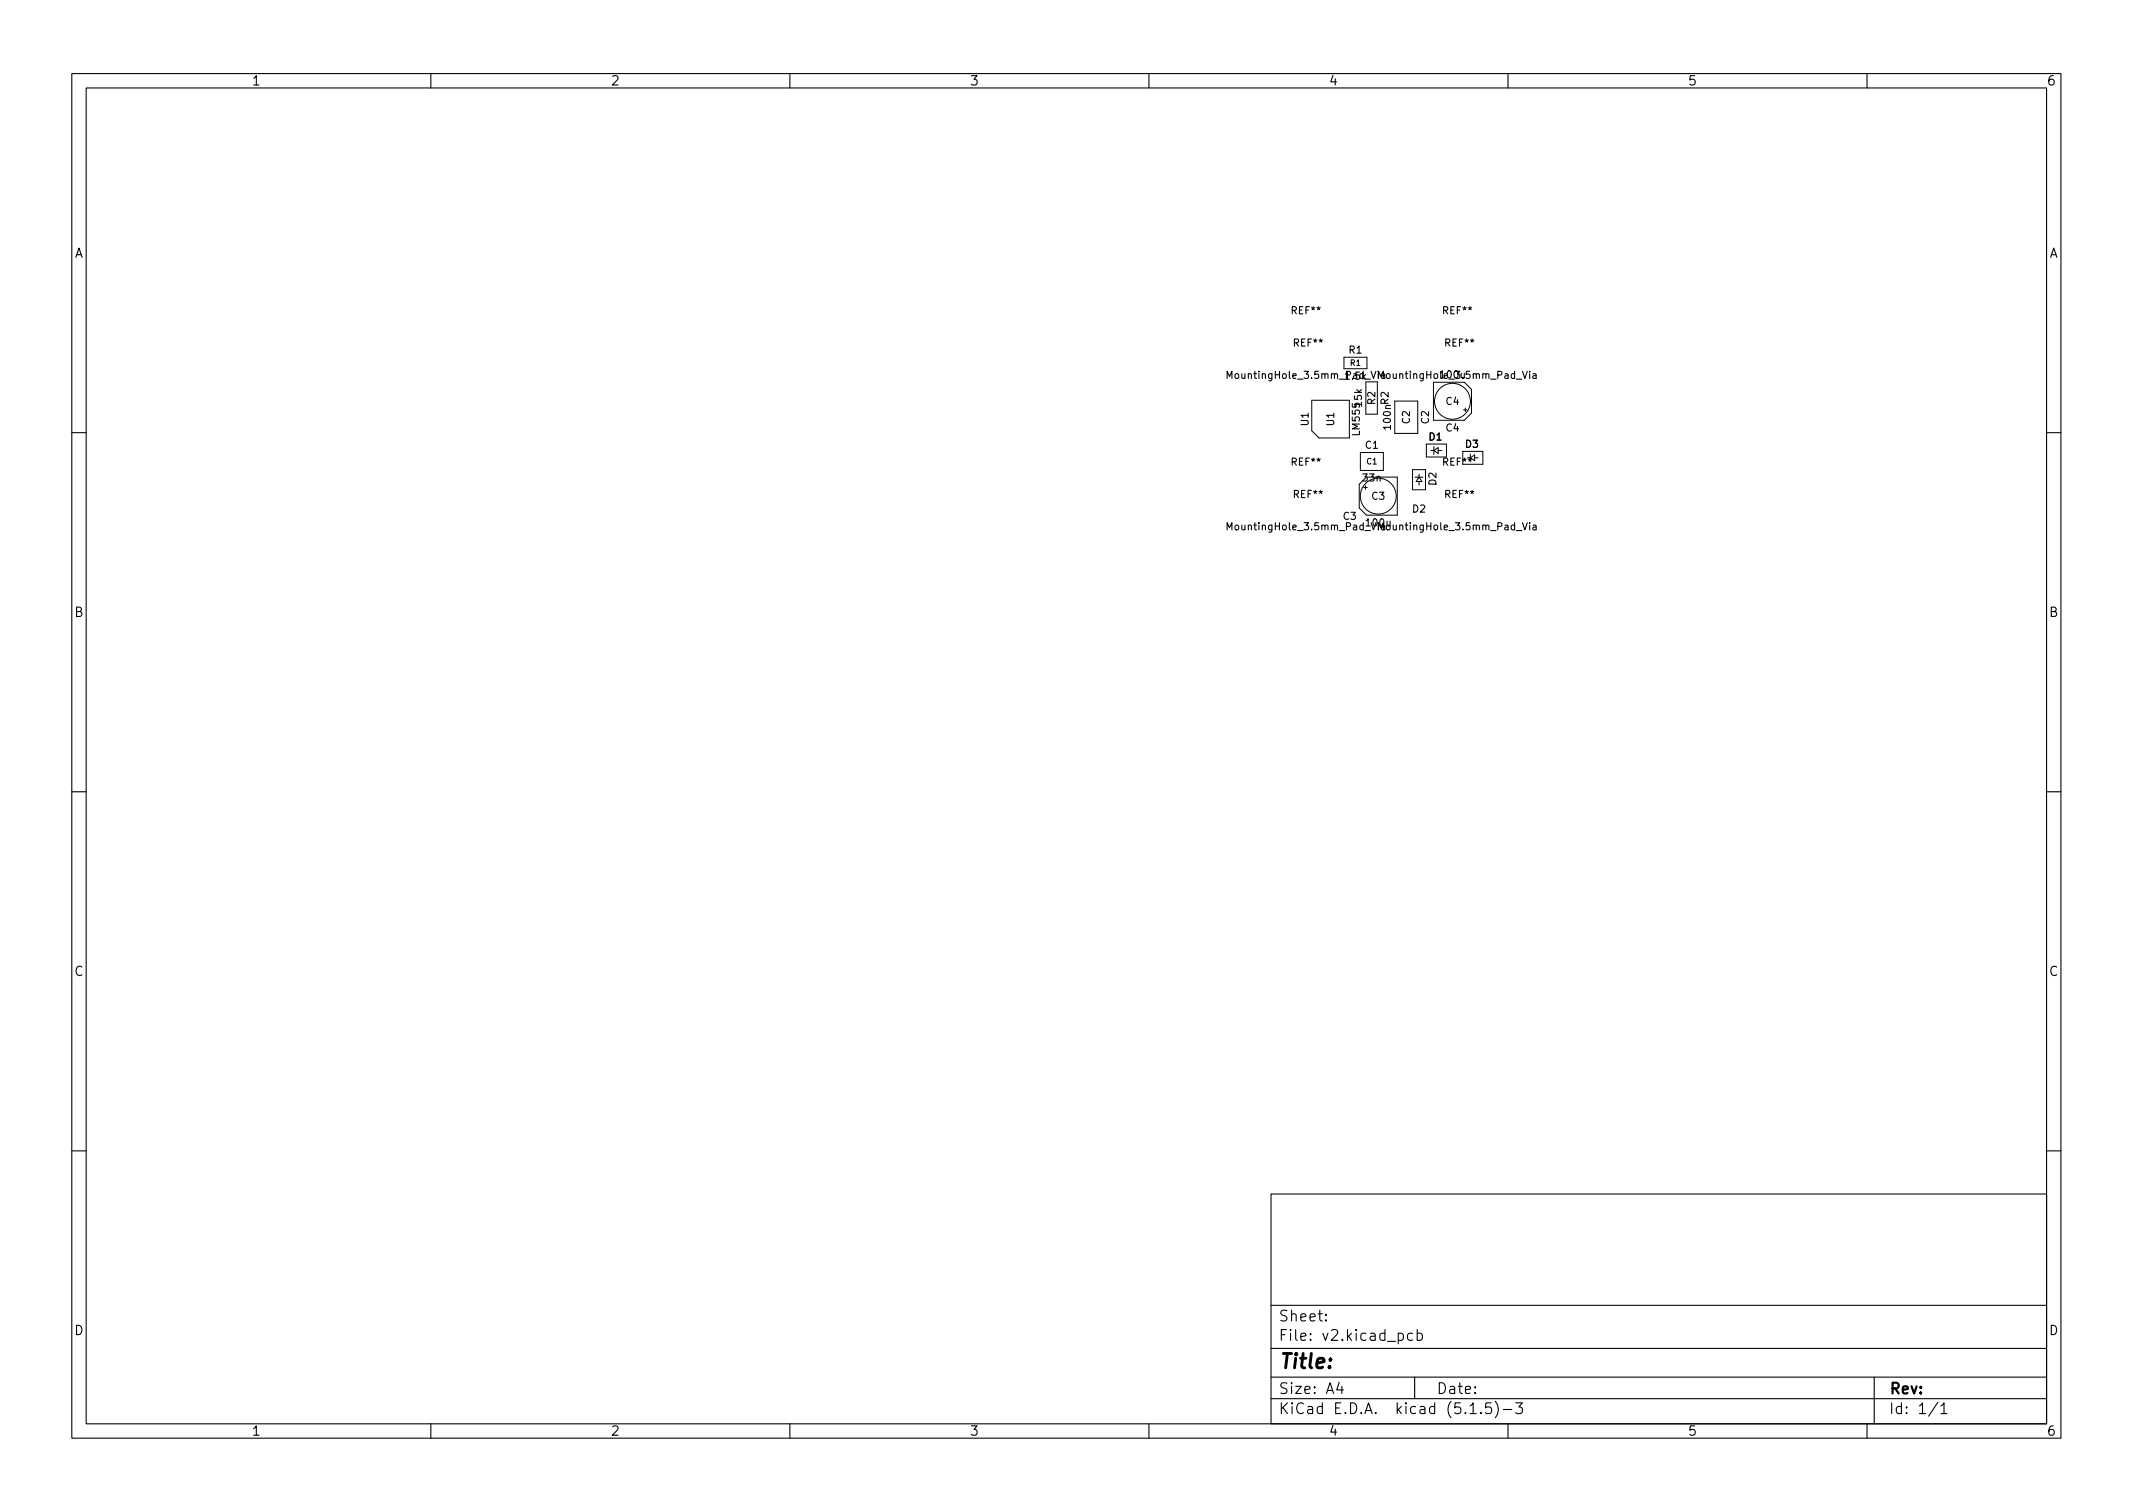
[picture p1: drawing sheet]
<svg xmlns="http://www.w3.org/2000/svg" width="297mm" height="210mm" viewBox="0 0 297 210" stroke-linecap="round" stroke-linejoin="round" font-family="sans-serif">
<defs><g id="words">
<text font-size="2.8" x="178" y="190.6">Title:</text>
<g font-size="2.1">
<text x="178" y="184">Sheet:</text>
<text x="178" y="186.7">File: v2.kicad_pcb</text>
<text x="178" y="196.9">KiCad E.D.A. kicad (5.1.5)-3</text>
<text x="178" y="194.1">Size: A4</text>
<text x="200" y="194.1">Date:</text>
<text x="263" y="194.1">Rev:</text>
<text x="263" y="196.9">Id: 1/1</text>
</g>
<g font-size="1.8">
<text x="35" y="11.9">1</text>
<text x="85" y="11.9">2</text>
<text x="135" y="11.9">3</text>
<text x="185" y="11.9">4</text>
<text x="235" y="11.9">5</text>
<text x="285" y="11.9">6</text>
<text x="10.3" y="35.9">A</text>
<text x="285.3" y="35.9">A</text>
<text x="10.3" y="85.9">B</text>
<text x="285.3" y="85.9">B</text>
<text x="10.3" y="135.9">C</text>
<text x="285.3" y="135.9">C</text>
<text x="10.3" y="185.9">D</text>
<text x="285.3" y="185.9">D</text>
<text x="35" y="199.9">1</text>
<text x="85" y="199.9">2</text>
<text x="135" y="199.9">3</text>
<text x="185" y="199.9">4</text>
<text x="235" y="199.9">5</text>
<text x="285" y="199.9">6</text>
</g>
<g font-size="1.4">
<text x="179.9" y="43.7">REF**</text>
<text x="201" y="43.7">REF**</text>
<text x="171.5" y="52.7">MountingHole_3.5mm_Pad_Via MountingHole_3.5mm_Pad_Via</text>
<text x="180.2" y="48.2">REF**</text>
<text x="187.4" y="52.9">1.5k</text>
<text x="187.9" y="49.2">R1</text>
<text x="200.7" y="52.7">100u</text>
<text x="201.3" y="48.2">REF**</text>
<text x="182.2" y="59.2" transform="rotate(-90 182.2 59.2)">U1</text>
<text x="185.8" y="59.2" transform="rotate(-90 185.8 59.2)">U1</text>
<text x="191.5" y="56.3" transform="rotate(-90 191.5 56.3)">R2</text>
<text x="193.7" y="59.7" transform="rotate(-90 193.7 59.7)">100nR2</text>
<text x="196.3" y="59" transform="rotate(-90 196.3 59)">C2</text>
<text x="199" y="59" transform="rotate(-90 199 59)">C2</text>
<text x="201.4" y="56.4">C4</text>
<text x="179.9" y="64.8">REF**</text>
<text x="189.4" y="60.5" transform="rotate(-90 189.4 60.5)">LM55515k</text>
<text x="190.2" y="62.5">C1</text>
<text x="199" y="61.3">D1</text>
<text x="201" y="64.8">REF**</text>
<text x="201.4" y="60.1">C4</text>
<text x="204.1" y="62.3">D3</text>
<text x="180.2" y="69.3">REF**</text>
<text x="189.8" y="67">33n</text>
<text x="191" y="69.6">C3</text>
<text x="196.7" y="71.4">D2</text>
<text x="200" y="67.6" transform="rotate(-90 200 67.6)">D2</text>
<text x="201.3" y="69.3">REF**</text>
<text x="171.5" y="73.8">MountingHole_3.5mm_Pad_Via MountingHole_3.5mm_Pad_Via</text>
<text x="187.1" y="72.4">C3</text>
<text x="190.4" y="73.3">100u</text>
</g>
<g font-size="1.1">
<text x="188" y="50.9">R1</text>
<text x="190.3" y="64.7">C1</text>
</g>
</g></defs>
<g fill="none" stroke="#000" stroke-width=".15">
<path d="M10 10.2h277v190.1h-277zM12 12.2h273v186.1h-273zM60 10.2v2M110 10.2v2M160 10.2v2M210 10.2v2M260 10.2v2M170.9 52.7v-1l.3 .7 .4-.7v1M213.5 52.1h.4v.6M213.9 52.3h-.3l-.2 .2 .2 .2h.3M10 60.2h2M170.9 73.8v-1l.3 .7 .4-.7v1"/>
<path d="M213.5 73.2h.4v.6M213.9 73.4h-.3l-.2 .1 .2 .3 .3-.1M285 60.2h2M10 110.2h2M285 110.2h2M10 160.2h2M177 166.3h108v32h-108zM285 160.2h2M60 198.3v2M110 198.3v2M160 198.3v2M177 194.8h108"/>
<path d="M177 191.8h108M177 187.8h108M177 181.8h108M184.6 183.8l.1 .1h-.1v-.1v.1M184.6 183l.1 .1h-.1v-.1v.1M186.5 192.5l-.4 1h1M186.9 193v1M194.7 185.7l.4-.1 .3 .3v.4l-.1 .3h-.2h-.4M196.7 185.7l-.4-.1-.3 .3v.4l.1 .3h.2h.4M197 191.8v3M197.4 185.7l.4-.1 .3 .3v.4l-.2 .3h-.1h-.4M197.4 185.1v1.5"/>
<path d="M204.7 196.8h.9M206.2 196.7l.1 .1h-.1h-.1l.1-.1v.1M207.6 195.3h-.7v.7l.2-.1 .5 .1 .1 .2-.1 .5-.2 .1h-.3l-.2-.1M208.2 195.1a1.72 1.72 0 0 1 0 2.3M209.4 196.3h1.1M210 198.3v2M211.1 195.3h.9l-.5 .6a.41 .41 0 0 1 .5 .3v.3l-.1 .3h-.6l-.2-.1M260 198.3v2M261 191.8v6.5M269.9 195.3l-1.3 1.9M270.3 195.8l.4-.5v1.5M270.3 196.8h.8"/>
</g>
<g fill="none" stroke="#000" stroke-width=".14">
<path d="M182.7 55.7h5.2v5.3h-4.2l-1-1zM187.2 49.7h3.2v1.6h-3.2zM190.2 53.2v4.5h1.6v-4.5M194.2 55.8h3.2v4.5h-3.2zM199.6 53.2h4.3l1 1v3.3l-1 1h-4.3zM203.8 57.1h.5M204.1 56.8v.5M189.3 67.4l1-1h4.3v5.3h-4.3l-1-1zM189.4 63h3.2v2.5h-3.2zM189.9 67.9h.5M190.2 67.6v.5M196.7 65.4h1.8v2.8h-1.8z"/>
<path d="M197.1 66.4h1.1M197.6 66v.4M197.6 67v.5M197.6 66.4l.4 .6h-.8zM198.6 61.8h2.8v1.8h-2.8zM199.3 62.7h.4M199.7 62.2v1.1M199.7 62.7l.6-.4v.8zM200.3 62.7h.5M203.7 62.8h2.8v1.8h-2.8zM204.8 63.2v.5M204.8 63.7l.6-.4v.8z"/>
<path d="M205.4 63.7h.5"/>
<circle cx="202.3" cy="55.9" r="2.5"/>
<circle cx="191.9" cy="69.1" r="2.5"/>
</g>
<use href="#words"/>
</svg>
